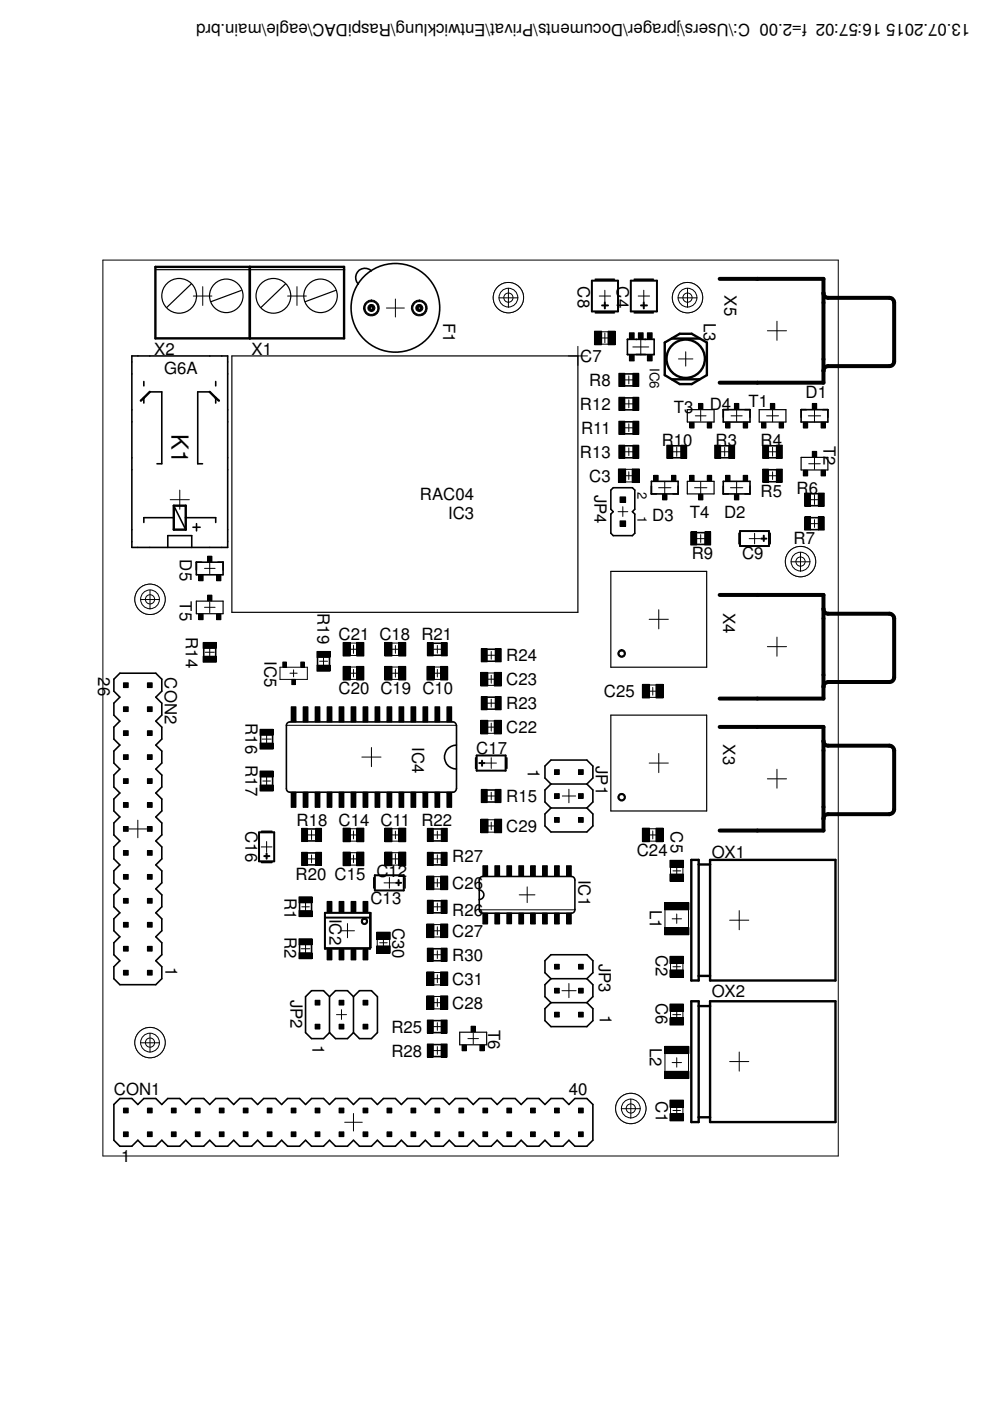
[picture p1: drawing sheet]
<svg xmlns="http://www.w3.org/2000/svg" width="210mm" height="297mm" viewBox="0 0 210 297" stroke-linecap="round" stroke-linejoin="round" font-family="sans-serif">
<defs><g id="words">
<text font-size="5" x="36.3" y="92" transform="rotate(90 36.3 92)">K1</text>
<g font-size="3.6">
<text x="205.7" y="5.2" transform="rotate(180 205.7 5.2)">13.07.2015 16:57:02 f=2.00 C:\Users\jprager\Documents\Privat\Entwicklung\RaspiDAC\eagle\main.brd</text>
<text x="122.5" y="60.7" transform="rotate(90 122.5 60.7)">C8</text>
<text x="130.8" y="60.7" transform="rotate(90 130.8 60.7)">C4</text>
<text x="153.6" y="62.6" transform="rotate(90 153.6 62.6)">X5</text>
<text x="94" y="68.5" transform="rotate(90 94 68.5)">F1</text>
<text x="149.2" y="68.5" transform="rotate(90 149.2 68.5)">L3</text>
<text x="32.7" y="75.2">X2</text>
<text x="53.4" y="75.2">X1</text>
<text x="123" y="76.7">C7</text>
<text x="34.8" y="79.3">G6A</text>
<text x="124.9" y="81.8">R8</text>
<text x="123" y="86.9">R12</text>
<text x="142.8" y="87.5">T3</text>
<text x="150.5" y="86.9">D4</text>
<text x="158.7" y="86.3">T1</text>
<text x="170.8" y="84.4">D1</text>
<text x="123.2" y="92">R11</text>
<text x="140.3" y="94.5">R10</text>
<text x="151.7" y="94.5">R3</text>
<text x="161.3" y="94.5">R4</text>
<text x="174.6" y="94.5" transform="rotate(90 174.6 94.5)">T2</text>
<text x="123" y="97.1">R13</text>
<text x="89" y="106">RAC04</text>
<text x="124.9" y="102.1">C3</text>
<text x="126" y="104.8" transform="rotate(90 126 104.8)">JP4</text>
<text x="161.3" y="105.3">R5</text>
<text x="168.9" y="104.7">R6</text>
<text x="95" y="110">IC3</text>
<text x="138.3" y="110.4">D3</text>
<text x="146.3" y="109.8">T4</text>
<text x="153.5" y="109.8">D2</text>
<text x="38.1" y="118.6" transform="rotate(90 38.1 118.6)">D5</text>
<text x="146.7" y="118.6">R9</text>
<text x="157.3" y="118.6">C9</text>
<text x="168.2" y="115.4">R7</text>
<text x="38.1" y="127.5" transform="rotate(90 38.1 127.5)">T5</text>
<text x="67.3" y="130" transform="rotate(90 67.3 130)">R19</text>
<text x="153.3" y="129.9" transform="rotate(90 153.3 129.9)">X4</text>
<text x="39.4" y="135.1" transform="rotate(90 39.4 135.1)">R14</text>
<text x="71.8" y="135.7">C21 C18 R21</text>
<text x="20.8" y="143.6" transform="rotate(90 20.8 143.6)">26</text>
<text x="35" y="143.6" transform="rotate(90 35 143.6)">CON2</text>
<text x="56.1" y="140.2" transform="rotate(90 56.1 140.2)">IC5</text>
<text x="107.3" y="140.2">R24</text>
<text x="71.8" y="147.2">C20 C19 C10</text>
<text x="107.3" y="145.3">C23</text>
<text x="128" y="147.8">C25</text>
<text x="52.1" y="153.3" transform="rotate(90 52.1 153.3)">R16 R17</text>
<text x="107.3" y="155.4">C22</text>
<text x="107.3" y="150.4">R23</text>
<text x="87.4" y="158.5" transform="rotate(90 87.4 158.5)">IC4</text>
<text x="101" y="159.9">C17</text>
<text x="153.3" y="157.8" transform="rotate(90 153.3 157.8)">X3</text>
<text x="111.9" y="163.1" transform="rotate(90 111.9 163.1)">1</text>
<text x="126.3" y="162.4" transform="rotate(90 126.3 162.4)">JP1</text>
<text x="107.3" y="170">R15</text>
<text x="52.1" y="176.2" transform="rotate(90 52.1 176.2)">C16</text>
<text x="62.9" y="175.1">R18 C14 C11 R22</text>
<text x="107.3" y="176.4">C29</text>
<text x="142.2" y="176.3" transform="rotate(90 142.2 176.3)">C5</text>
<text x="79.8" y="185.9">C12</text>
<text x="95.9" y="182.7">R27</text>
<text x="135" y="181.5">C24</text>
<text x="150.9" y="181.8">OX1</text>
<text x="60.3" y="190.4" transform="rotate(90 60.3 190.4)">R1</text>
<text x="62.7" y="186.5">R20 C15</text>
<text x="78.5" y="191.6">C13</text>
<text x="95.9" y="188.5">C26</text>
<text x="122.7" y="186.5" transform="rotate(90 122.7 186.5)">IC1</text>
<text x="69.9" y="194.8" transform="rotate(90 69.9 194.8)">IC2</text>
<text x="83.2" y="196.7" transform="rotate(90 83.2 196.7)">C30</text>
<text x="95.9" y="194.2">R26</text>
<text x="137.8" y="192.9" transform="rotate(90 137.8 192.9)">L1</text>
<text x="60.3" y="198.6" transform="rotate(90 60.3 198.6)">R2</text>
<text x="95.9" y="203.7">R30</text>
<text x="95.9" y="198.6">C27</text>
<text x="139" y="202.4" transform="rotate(90 139 202.4)">C2</text>
<text x="35.1" y="205" transform="rotate(90 35.1 205)">1</text>
<text x="95.9" y="208.8">C31</text>
<text x="127" y="204.3" transform="rotate(90 127 204.3)">JP3</text>
<text x="61.6" y="211.9" transform="rotate(90 61.6 211.9)">JP2</text>
<text x="95.9" y="213.9">C28</text>
<text x="127.2" y="215.1" transform="rotate(90 127.2 215.1)">1</text>
<text x="139" y="212.6" transform="rotate(90 139 212.6)">C6</text>
<text x="150.9" y="211.5">OX2</text>
<text x="66.2" y="221.5" transform="rotate(90 66.2 221.5)">1</text>
<text x="83" y="218.9">R25</text>
<text x="103.5" y="218.3" transform="rotate(90 103.5 218.3)">T6</text>
<text x="83" y="224">R28</text>
<text x="137.8" y="222.1" transform="rotate(90 137.8 222.1)">L2</text>
<text x="24.1" y="232.1">CON1</text>
<text x="120.6" y="232.1">40</text>
<text x="139" y="233.5" transform="rotate(90 139 233.5)">C1</text>
<text x="25.7" y="246.3">1</text>
</g>
<g font-size="2.8">
<text x="137.8" y="78" transform="rotate(90 137.8 78)">IC6</text>
<text x="135.1" y="104.4" transform="rotate(90 135.1 104.4)">2</text>
<text x="135.1" y="109.5" transform="rotate(90 135.1 109.5)">1</text>
</g>
</g></defs>
<g fill="none" stroke="#000" stroke-width=".34">
<path d="M78.8 57.4a1.98 1.98 0 0 0-2.8 0 1.98 1.98 0 0 0 0 2.8M126.2 59.2h4.1M134.5 59.2h4M28 75.5h20.3v40.6h-20.3zM126.2 66.3h4.1M132.5 79.3h1.7M133 72h5.7v3.2h-5.7zM134.5 66.3h4M30.5 80.9v.9M30.5 84.4v1.1M31.8 83.1h2.5v15.2h-1M44.5 83.1h-2.6v15.2h1"/>
<path d="M45.7 80.9v.9M45.7 84.4v1.1M132.5 86.9h1.7M132.5 94.5h1.7M132.5 97.1h1.7M132.5 89.4h1.7M132.5 92h1.7M132.5 84.4h1.7M132.5 81.8h1.7M142.7 94.5h1.6M142.7 97.1h1.6M152.8 94.5h1.6"/>
<path d="M152.8 97.1h1.6M153.3 86.9h5.7v2.6h-5.7zM163 94.5h1.6M163 97.1h1.6M163 99.6h1.6M169.9 86.9h5.6v2.6h-5.6zM35.6 116.1v-2.5h5.1v2.5M36.8 109.8h-6.3v1M36.8 107.2l2.6 5.1M39.4 109.8h6.3v1M40.9 111.8h1.5M41.6 119.2h5.7v2.7h-5.7z"/>
<path d="M41.7 111v1.6M129.5 103.9l.5-.5h4.1l.5 .5v4.1l-.5 .5 .5 .5v4.1l-.5 .5h-4.1l-.5-.5v-4.1l.5-.5-.5-.5zM138.1 102.1h5.7v2.6h-5.7zM147.8 112.9h1.6M147.8 115.4h1.6M153.3 102.1h5.7v2.6h-5.7zM156.7 113.1v2.2M163 102.1h1.6M163.3 113.1v2.2M171.8 109.8h1.7M171.8 104.7h1.7M171.8 107.2h1.7"/>
<path d="M171.8 112.3h1.7M43.2 137.5v1.6M45.7 137.5v1.6M67.3 139.4v1.6M69.9 139.4v1.6M91.9 138.9h1.6M91.9 136.4h1.6M103.3 137.7h1.7M25.4 142.7h7.6l1.3 1.3v2.5l-1.3 1.3 1.3 1.3v2.5l-1.3 1.3 1.3 1.3v2.5l-1.3 1.3 1.3 1.2v2.6l-1.3 1.3 1.3 1.2v2.6l-1.3 1.2 1.3 1.3v2.5l-1.3 1.3 1.3 1.3v2.5l-1.3 1.3 1.3 1.3v2.5l-1.3 1.3 1.3 1.2v2.6l-1.3 1.3 1.3 1.2v2.6l-1.3 1.2 1.3 1.3v2.5l-1.3 1.3 1.3 1.3v2.5l-1.3 1.3 1.3 1.3v2.5l-1.3 1.3h-7.6l-1.3-1.3v-2.5l1.3-1.3-1.3-1.3v-2.5l1.3-1.3-1.3-1.3v-2.5l1.3-1.3-1.3-1.2v-2.6l1.3-1.2-1.3-1.3v-2.6l1.3-1.2-1.3-1.3v-2.5l1.3-1.3-1.3-1.3v-2.5l1.3-1.3-1.3-1.3v-2.5l1.3-1.3-1.3-1.2v-2.6l1.3-1.2-1.3-1.3v-2.6l1.3-1.2-1.3-1.3v-2.5l1.3-1.3-1.3-1.3v-2.5l1.3-1.3-1.3-1.3v-2.5zM55.3 155.9v1.7M57.8 155.9v1.7M60.9 153.3l.6-.2h34.5a.8 .8 0 0 1 .8 .7v13.4a.8 .8 0 0 1-.8 .8h-34.5a.73 .73 0 0 1-.8-.8v-13.4z"/>
<path d="M96.8 158a2.54 2.54 0 0 0-2.6 2.5 2.54 2.54 0 0 0 2.6 2.6M103.3 150.4h1.7M103.3 147.8h1.7M103.3 140.2h1.7M55.3 164.8v1.6M55.4 176.3h2.3M57.8 164.8v1.6M65.2 175.8h1.7M65.2 178.3h1.7M91.9 175.8h1.6M91.9 178.3h1.6M100.9 160.7v2.2"/>
<path d="M103.3 167.5h1.7M103.3 170h1.7M107.5 160.7v2.2M116.8 166.2l-1.3-1.2v-2.6l1.3-1.3h7.6l1.3 1.3v2.6l-1.3 1.2M116.8 171.3l-1.3 1.3v2.5l1.3 1.3h7.6l1.3-1.3v-2.5l-1.3-1.3M116.8 166.2l-1.3 1.3v2.5l1.3 1.3M116.8 166.2h7.6M116.8 171.3h7.6M124.4 166.2l1.3 1.3v2.5l-1.3 1.3M55.4 182.9h2.3M63.5 191.4v1.7M65.2 183.4h1.7"/>
<path d="M65.2 180.8h1.7M66.1 191.4v1.7M79.3 186.1v2.2M85.9 186.1v2.2M91.9 183.4h1.6M91.9 180.8h1.6M91.9 191h1.6M91.9 193.5h1.6M101.6 188.7a1.02 1.02 0 0 1 1 1 1.02 1.02 0 0 1-1 1M101.8 186l.6-.2h18.7a.73 .73 0 0 1 .8 .8v6.3a.73 .73 0 0 1-.8 .7h-18.7a.73 .73 0 0 1-.8-.7v-6.3zM63.5 200.3v1.7M66.1 200.3v1.7"/>
<path d="M69.9 211.3l-1.3-1.3h-2.5l-1.3 1.3v7.6l1.3 1.3h2.5l1.3-1.3M69.9 218.9l1.2 1.3h2.6l1.2-1.3M69.9 211.3l1.2-1.3h2.6l1.2 1.3M69.9 211.3v7.6M74.9 211.3l1.3-1.3h2.6l1.2 1.3v7.6l-1.2 1.3h-2.6l-1.3-1.3M74.9 211.3v7.6M91.9 216.4h1.6M91.9 218.9h1.6M91.9 201.2h1.6M91.9 203.7h1.6M116.8 207.5l-1.3-1.3v-2.5l1.3-1.3h7.6l1.3 1.3v2.5l-1.3 1.3M116.8 212.6l-1.3 1.3v2.5l1.3 1.3h7.6l1.3-1.3v-2.5l-1.3-1.3"/>
<path d="M116.8 207.5l-1.3 1.3v2.5l1.3 1.3M116.8 212.6h7.6M116.8 207.5h7.6M124.4 207.5l1.3 1.3v2.5l-1.3 1.3M25.4 232.9h2.6l1.2 1.3 1.3-1.3h2.5l1.3 1.3 1.3-1.3h2.5l1.3 1.3 1.3-1.3h2.5l1.3 1.3 1.2-1.3h2.6l1.2 1.3 1.3-1.3h2.6l1.2 1.3 1.3-1.3h2.5l1.3 1.3 1.3-1.3h2.5l1.3 1.3 1.3-1.3h2.5l1.3 1.3 1.2-1.3h2.6l1.2 1.3 1.3-1.3h2.6l1.2 1.3 1.3-1.3h2.5l1.3 1.3 1.3-1.3h2.5l1.3 1.3 1.3-1.3h2.5l1.3 1.3 1.2-1.3h2.6l1.2 1.3 1.3-1.3h2.6l1.2 1.3 1.3-1.3h2.5l1.3 1.3 1.3-1.3h2.5l1.2 1.3 1.3-1.3h2.6l1.2 1.3 1.3-1.3h2.5l1.3 1.3v7.6l-1.3 1.2h-2.5l-1.3-1.2-1.2 1.2h-2.6l-1.3-1.2-1.2 1.2h-2.5l-1.3-1.2-1.3 1.2h-2.5l-1.3-1.2-1.2 1.2h-2.6l-1.3-1.2-1.2 1.2h-2.6l-1.2-1.2-1.3 1.2h-2.5l-1.3-1.2-1.3 1.2h-2.5l-1.3-1.2-1.3 1.2h-2.5l-1.3-1.2-1.2 1.2h-2.6l-1.3-1.2-1.2 1.2h-2.6l-1.2-1.2-1.3 1.2h-2.5l-1.3-1.2-1.3 1.2h-2.5l-1.3-1.2-1.3 1.2h-2.5l-1.3-1.2-1.2 1.2h-2.6l-1.3-1.2-1.2 1.2h-2.6l-1.2-1.2-1.3 1.2h-2.5l-1.3-1.2-1.3 1.2h-2.5l-1.3-1.2-1.3 1.2h-2.5l-1.3-1.2-1.2 1.2h-2.6l-1.3-1.2v-7.6zM91.9 221.5h1.6M91.9 224h1.6"/>
<circle cx="83.8" cy="65.3" r="9.4"/>
</g>
<g fill="none" stroke="#000" stroke-width=".21">
<path d="M21.8 55.1h155.9v190h-155.9zM41 62.8h3.9M43 60.8v4M61 62.8h4M63 60.8v4M77.4 64.4l.8-.7 .6-.1v.4a1.36 1.36 0 0 1 1.2 1.8 1.36 1.36 0 0 1-2.1 .6 1.36 1.36 0 0 1 0-2.2l.9-.2v-.4a1.69 1.69 0 0 1 1.6 2 1.69 1.69 0 0 1-2.3 1.3 1.69 1.69 0 0 1-.7-2.5zM78.1 64.9l.3-.3 .4-.1v.6a.25 .25 0 0 1 .2 .3 .25 .25 0 0 1-.4 .1 .25 .25 0 0 1 0-.4h.2v-.6a.76 .76 0 0 1 .7 .9 .76 .76 0 0 1-1 .6 .76 .76 0 0 1-.4-1.1zM81.9 65.3h3.8M83.8 63.4v3.8M87.9 64l.5-.3 .5-.1v.4a1.38 1.38 0 0 1 1.1 2 1.38 1.38 0 0 1-2.3 .2 1.38 1.38 0 0 1 .7-2.2h.5v-.4a1.69 1.69 0 0 1 1.6 2.2 1.69 1.69 0 0 1-2.5 .9 1.69 1.69 0 0 1-.1-2.7zM88.2 64.9l.3-.3 .4-.1v.6a.25 .25 0 0 1 .3 .3 .25 .25 0 0 1-.4 .1 .25 .25 0 0 1 0-.4h.1v-.6a.76 .76 0 0 1 .7 .9 .76 .76 0 0 1-1 .6 .76 .76 0 0 1-.4-1.1zM120.5 75.5h4.1"/>
<path d="M122.5 73.4v4.1M126 70.2h1.6v2.9h-1.6zM127.1 62.8h2.4M127.2 71.7h2.1M127.5 73h1.5M127.5 70.3h1.5M128.2 61.5v2.5M128.2 70.6v2.1M128.9 70.2h1.5v2.9h-1.5zM131.2 79.1h1.3v2.8h-1.3zM133.3 79.7v1.7M133.4 70.6h1.1v1.2h-1.1z"/>
<path d="M133.4 75.3h1.1v1.2h-1.1zM134.2 79.1h1.2v2.8h-1.2zM134.2 73.6h3.4M135.3 62.8h2.4M135.4 70.6h1v1.2h-1zM135.9 71.9v3.4M136.5 61.5v2.5M137.3 70.6h1v1.2h-1zM137.3 75.3h1v1.2h-1zM143.9 76.1h3M145.4 74.6v3M162.7 70.1h4.1"/>
<path d="M164.7 68.1v4.1M131.1 99.4h1.5v2.9h-1.5zM131.2 89.3h1.3v2.8h-1.3zM131.2 84.2h1.3v2.8h-1.3zM131.2 94.4h1.3v2.8h-1.3zM132.5 95.8h1.7M132.5 90.7h1.7M132.5 85.6h1.7M132.5 80.5h1.7M132.6 99.5h1.5M133.3 84.8v1.7M133.3 89.9v1.6"/>
<path d="M133.3 94.9v1.7M134 99.4h1.6v2.9h-1.6zM134.2 89.3h1.2v2.8h-1.2zM134.2 84.2h1.2v2.8h-1.2zM134.2 94.4h1.2v2.8h-1.2zM141.4 94.4h1.2v2.8h-1.2zM142.5 95.8h2M143.5 94.8v2M144.3 94.4h1.3v2.8h-1.3zM146.2 89.6h1v1.1h-1zM147.4 88.2h2.3M148.1 85.5h.9v1.2h-.9z"/>
<path d="M148.6 87v2.3M150 89.6h.9v1.1h-.9zM151.5 94.4h1.3v2.8h-1.3zM152.7 95.8h1.9M153.6 94.8v1.9M153.9 89.6h.9v1.1h-.9zM154.5 94.4h1.3v2.8h-1.3zM155 88.2h2.4M155.7 85.5h.9v1.2h-.9zM156.2 86.9v2.5M157.6 89.6h.9v1.1h-.9zM161.5 89.6h.9v1.1h-.9z"/>
<path d="M161.7 94.4h1.3v2.8h-1.3zM161.7 99.5h1.3v2.8h-1.3zM162.5 88.2h2.6M162.9 95.8h1.8M163.3 85.5h1v1.2h-1zM163.8 86.9v2.5M163.8 94.8v1.9M164.6 94.4h1.3v2.8h-1.3zM164.6 99.5h1.3v2.8h-1.3zM165.2 89.6h.9v1.1h-.9zM170.3 89.6h1v1.1h-1zM170.3 99.7h1v1.2h-1z"/>
<path d="M171.4 88.2h2.6M171.5 98.3h2.4M172.2 85.5h1v1.2h-1zM172.2 95.7h1v1.2h-1zM172.7 86.9v2.6M172.7 97.1v2.4M174.1 89.6h.9v1.1h-.9zM174.1 99.7h.9v1.2h-.9zM36.1 105.9h4M38.1 103.9v4.1M44 117.9h.9v1.2h-.9zM44.5 119.4v2.3"/>
<path d="M131 108.5h2.1M131.5 105.4h1.1v1.1h-1.1zM131.5 110.4h1.1v1.2h-1.1zM132.1 107.4v2.1M132.5 100.9h1.7M132.6 102.2h1.5M133.3 100v1.7M138.6 100.8h.9v1.2h-.9zM139.6 103.4h2.7M140.5 104.8h.9v1.2h-.9zM140.9 102.1v2.6M142.4 100.8h.9v1.2h-.9z"/>
<path d="M146.2 100.8h1v1.2h-1zM146.4 112.8h1.3v2.8h-1.3zM147.2 103.4h2.7M147.8 114.2h1.6M148.1 104.8h.9v1.2h-.9zM148.6 102.1v2.6M148.6 113.4v1.6M149.4 112.8h1.3v2.8h-1.3zM150 100.8h.9v1.2h-.9zM153.9 100.8h.9v1.2h-.9zM154.9 103.4h2.6M155.7 104.8h.9v1.2h-.9z"/>
<path d="M156.2 102.1v2.6M157.6 100.8h.9v1.2h-.9zM158.8 114.2h2.3M160 113.1v2.2M163 100.9h1.6M163.8 100v1.7M170.6 104.5h1.2v2.8h-1.2zM170.6 109.6h1.2v2.8h-1.2zM171.7 105.9h2M171.9 111h1.6M172.7 104.9v2.1M172.7 110.2v1.6"/>
<path d="M173.5 104.5h1.3v2.8h-1.3zM173.5 109.6h1.3v2.8h-1.3zM42.1 121.9h1v1.2h-1zM42.1 130.2h1v1.2h-1zM43.1 136.2h2.8v1.3h-2.8zM43.1 139.1h2.8v1.3h-2.8zM43.4 120.5h2.2M43.4 128.8h2.2M43.5 138.3h1.9M44 126.2h.9v1.2h-.9zM44.5 127.7v2.2M44.5 137.3v2"/>
<path d="M45.9 121.9h.9v1.2h-.9zM45.9 130.2h.9v1.2h-.9zM67.2 138.1h2.8v1.3h-2.8zM68.6 139.4v1.6M72.7 136.2h1.6v2.9h-1.6zM74.1 137.7h1.7M74.2 136.3h1.5M74.2 139h1.5M74.9 136.8v1.7M75.6 136.2h1.5v2.9h-1.5zM81.6 136.2h1.5v2.9h-1.5zM83 137.7h1.6"/>
<path d="M83.1 139h1.5M83.1 136.3h1.5M83.8 136.8v1.7M84.5 136.2h1.5v2.9h-1.5zM90.6 136.3h1.3v2.8h-1.3zM91.9 137.7h1.6M92.7 136.8v1.7M93.6 136.3h1.2v2.8h-1.2zM102 137.5h1.3v2.8h-1.3zM103.3 138.9h1.7M104.2 138.1v1.7M105 137.5h1.3v2.8h-1.3z"/>
<path d="M131.2 138.1l.6-.4v.3a.55 .55 0 0 1 .6 .7 .55 .55 0 0 1-.9 .3 .55 .55 0 0 1 0-.9l.3-.1v-.3a.82 .82 0 0 1 .8 1 .82 .82 0 0 1-1.1 .6 .82 .82 0 0 1-.3-1.2zM137.6 131.3h4.1M139.7 129.3v4M162.7 137.1h4.1M164.7 135.1v4M26.2 154.9h1v1h-1zM26.2 149.8h1v1.1h-1zM26.2 144.8h1v1h-1zM31.3 149.8h1v1.1h-1zM31.3 154.9h1v1h-1zM31.3 144.8h1v1h-1zM55.1 154.6h2.8v1.3h-2.8z"/>
<path d="M55.1 157.6h2.8v1.2h-2.8zM55.6 156.7h1.9M56.5 155.7v2M59.4 141.5h5.8v2.5h-5.8zM60 140.4h.7v1.1h-.7zM60.7 153.8h36.1M61.5 142.7h1.5M61.7 152.8h1.1v.3h-1.1zM61.7 149.8h1.1v3h-1.1zM61.9 144h.7v1.1h-.7zM62.2 142v1.5M63.8 140.4h.7v1.1h-.7z"/>
<path d="M64.3 152.8h1v.3h-1zM64.3 149.8h1v3h-1zM66.8 152.8h1v.3h-1zM66.8 149.8h1v3h-1zM67.2 141h2.8v1.3h-2.8zM67.7 140.2h1.7M69.4 152.8h1v.3h-1zM69.4 149.8h1v3h-1zM71.9 152.8h1v.3h-1zM71.9 149.8h1v3h-1zM72.7 141.3h1.6v2.9h-1.6zM74.1 142.7h1.6"/>
<path d="M74.2 141.4h1.5M74.2 144h1.5M74.4 152.8h1.1v.3h-1.1zM74.4 149.8h1.1v3h-1.1zM74.9 141.9v1.6M75.6 141.3h1.5v2.9h-1.5zM77 152.8h1v.3h-1zM77 149.8h1v3h-1zM78.8 158.5v4M79.5 152.8h1v.3h-1zM79.5 149.8h1v3h-1zM81.6 141.3h1.5v2.9h-1.5z"/>
<path d="M82.1 152.8h1v.3h-1zM82.1 149.8h1v3h-1zM83 142.7h1.7M83.1 141.4h1.5M83.1 144h1.5M83.8 141.9v1.7M84.5 141.3h1.5v2.9h-1.5zM84.6 152.8h1v.3h-1zM84.6 149.8h1v3h-1zM87.1 152.8h1.1v.3h-1.1zM87.1 149.8h1.1v3h-1.1zM89.7 152.8h1v.3h-1z"/>
<path d="M89.7 149.8h1v3h-1zM90.5 141.3h1.5v2.9h-1.5zM91.9 142.7h1.6M92 141.4h1.5M92 144h1.5M92.2 152.8h1v.3h-1zM92.2 149.8h1v3h-1zM92.7 141.9v1.6M93.4 141.3h1.5v2.9h-1.5zM94.8 152.8h1v.3h-1zM94.8 149.8h1v3h-1zM101.9 152.7h1.5v2.9h-1.5z"/>
<path d="M101.9 142.6h1.5v2.8h-1.5zM102 147.7h1.3v2.8h-1.3zM103.3 154.2h1.7M103.3 144h1.7M103.3 149.1h1.7M103.4 155.5h1.5M103.4 152.9h1.4M103.4 145.3h1.5M103.4 142.7h1.4M104.2 143.2v1.7M104.2 148.2v1.7M104.2 153.3v1.7"/>
<path d="M104.8 152.7h1.5v2.9h-1.5zM104.8 142.6h1.5v2.8h-1.5zM105 147.7h1.3v2.8h-1.3zM136.2 145.1h1.5v2.9h-1.5zM137.6 146.5h1.6M137.6 147.9h1.6M137.6 145.2h1.5M138.4 145.7v1.7M139.1 145.1h1.5v2.9h-1.5zM139.7 159.8v4M26.2 175.2h1v1.1h-1zM26.2 170.2h1v1h-1z"/>
<path d="M26.2 165.1h1v1h-1zM26.2 160h1v1h-1zM27.4 175.8h3.7M29.2 173.9v3.7M31.3 175.2h1v1.1h-1zM31.3 165.1h1v1h-1zM31.3 170.2h1v1h-1zM31.3 160h1v1h-1zM55.1 166.4h2.8v1.3h-2.8zM55.1 163.5h2.8v1.2h-2.8zM55.4 179.6h2.3M55.7 165.6h1.6"/>
<path d="M56.5 164.8v1.6M56.5 178.4v2.3M61.7 168h1.1v.2h-1.1zM61.7 168.2h1.1v3h-1.1zM63.9 175.6h1.3v2.8h-1.3zM64.3 168h1v.2h-1zM64.3 168.2h1v3h-1zM65.1 177h1.9M66.1 176.1v1.9M66.8 168h1v.2h-1zM66.8 168.2h1v3h-1zM66.9 175.6h1.3v2.8h-1.3z"/>
<path d="M69.4 168h1v.2h-1zM69.4 168.2h1v3h-1zM71.9 168h1v.2h-1zM71.9 168.2h1v3h-1zM72.7 175.6h1.6v2.9h-1.6zM74.1 177h1.7M74.2 175.7h1.5M74.2 178.3h1.5M74.4 168h1.1v.2h-1.1zM74.4 168.2h1.1v3h-1.1zM74.9 176.2v1.7M75.6 175.6h1.5v2.9h-1.5z"/>
<path d="M76.7 160.5h4.1M77 168h1v.2h-1zM77 168.2h1v3h-1zM79.5 168h1v.2h-1zM79.5 168.2h1v3h-1zM81.6 175.6h1.5v2.9h-1.5zM82.1 168h1v.2h-1zM82.1 168.2h1v3h-1zM83 177h1.6M83.1 178.3h1.5M83.1 175.7h1.5M83.8 176.2v1.6"/>
<path d="M84.5 175.6h1.5v2.9h-1.5zM84.6 168h1v.2h-1zM84.6 168.2h1v3h-1zM87.1 168h1.1v.2h-1.1zM87.1 168.2h1.1v3h-1.1zM89.7 168h1v.2h-1zM89.7 168.2h1v3h-1zM90.6 175.6h1.3v2.8h-1.3zM91.9 177h1.6M92.2 168h1v.2h-1zM92.2 168.2h1v3h-1zM92.7 176.2v1.6"/>
<path d="M93.6 175.6h1.2v2.8h-1.2zM94.8 168h1v.2h-1zM94.8 168.2h1v3h-1zM102 173.7h1.5v2.9h-1.5zM102 167.4h1.3v2.8h-1.3zM103 161.8h2.3M103.3 175.1h1.7M103.3 168.8h1.7M103.4 173.8h1.5M103.4 176.4h1.5M104.2 160.6v2.3M104.2 168v1.6"/>
<path d="M104.2 174.3v1.6M104.8 173.7h1.6v2.9h-1.6zM105 167.4h1.2v2.8h-1.2zM117.6 163.2h1v1h-1zM117.6 168.3h1v1h-1zM117.6 173.3h1v1.1h-1zM119.2 168.8h2.9M120.6 167.3v2.9M122.7 163.2h1v1h-1zM122.7 168.3h1v1h-1zM122.7 173.3h1v1.1h-1zM131.2 168.6l.6-.4v.3a.56 .56 0 0 1 .5 .8 .56 .56 0 0 1-.9 .1 .56 .56 0 0 1 .1-.9h.3v-.3a.8 .8 0 0 1 .8 1 .8 .8 0 0 1-1.1 .6 .8 .8 0 0 1-.3-1.2z"/>
<path d="M136.2 175.6h1.5v2.9h-1.5zM137.6 177h1.6M137.6 178.3h1.6M137.6 175.7h1.5M137.6 161.8h4.1M138.4 176.2v1.7M139.1 175.6h1.5v2.9h-1.5zM162.7 165.1h4.1M164.7 163.1v4M26.2 195.6h1v1h-1zM26.2 190.5h1v1h-1zM26.2 185.4h1v1h-1z"/>
<path d="M26.2 180.3h1v1h-1zM31.3 195.6h1v1h-1zM31.3 185.4h1v1h-1zM31.3 190.5h1v1h-1zM31.3 180.3h1v1h-1zM63.4 193.1h2.8v1.2h-2.8zM63.4 190.1h2.8v1.3h-2.8zM63.4 199h2.8v1.3h-2.8zM63.9 180.7h1.3v2.8h-1.3zM64 192.3h1.6M64.8 191.5v1.6M65.2 182.1h1.7"/>
<path d="M66.1 181.3v1.7M66.9 180.7h1.3v2.8h-1.3zM69.4 191.1h1v2.2h-1zM71.9 191.1h1v2.2h-1zM72.2 197.3h3M72.7 180.7h1.6v2.8h-1.6zM73.7 195.8v3M74.1 182.1h1.6M74.2 180.8h1.5M74.2 183.4h1.5M74.4 191.1h1.1v2.2h-1.1zM74.9 181.3v1.6"/>
<path d="M75.6 180.7h1.5v2.8h-1.5zM76.7 195l.6-.4v.3a.45 .45 0 0 1 .4 .5 .45 .45 0 0 1-.6 .4 .45 .45 0 0 1-.2-.7l.4-.2v-.3a.7 .7 0 0 1 .7 .9 .7 .7 0 0 1-1 .5 .7 .7 0 0 1-.3-1zM77 191.1h1v2.2h-1zM79.9 197.6h2.8v1.6h-2.8zM80 199.1v1.5M80.5 199.9h1.6M81.3 199.1v1.6M81.4 187.2h2.3M81.6 180.7h1.5v2.8h-1.5zM82.6 186v2.3M82.6 199.1v1.5M82.8 182.1h2.1"/>
<path d="M83.1 183.4h1.5M83.1 180.8h1.5M83.8 181v2.1M84.5 180.7h1.5v2.8h-1.5zM90.5 185.7h1.5v2.9h-1.5zM90.5 195.9h1.5v2.9h-1.5zM90.6 190.9h1.3v2.8h-1.3zM90.6 180.7h1.3v2.8h-1.3zM91.8 182.1h1.8M91.9 187.2h1.7M91.9 197.3h1.7M91.9 192.3h1.6"/>
<path d="M92 188.5h1.5M92 185.9h1.4M92 198.7h1.5M92 196h1.4M92.7 181.2v1.8M92.7 186.3v1.7M92.7 191.5v1.6M92.7 196.5v1.7M93.4 185.7h1.5v2.9h-1.5zM93.4 195.9h1.5v2.9h-1.5zM93.5 190.9h1.3v2.8h-1.3zM93.5 180.7h1.3v2.8h-1.3z"/>
<path d="M101.6 192.9h20.3M102.4 193.6h1v2.3h-1zM102.4 183.5h1v2.3h-1zM104.9 193.6h1v2.3h-1zM104.9 183.5h1v2.3h-1zM107.5 193.6h1v2.3h-1zM107.5 183.5h1v2.3h-1zM110 183.5h1v2.3h-1zM110 193.6h1v2.3h-1zM110.1 189.7h3.3M111.8 188v3.4M112.5 193.6h1v2.3h-1z"/>
<path d="M112.5 183.5h1v2.3h-1zM115 193.6h1v2.3h-1zM115 183.5h1v2.3h-1zM117.6 193.6h1v2.3h-1zM117.6 183.5h1v2.3h-1zM120.1 193.6h1v2.3h-1zM120.1 183.5h1v2.3h-1zM140.9 191.4h5.2v1.5h-5.2zM140.9 196.7h5.2v1.5h-5.2zM141 192.9v3.8M142 185.3h2.9v1.5h-2.9zM142 182.4h2.9v1.5h-2.9z"/>
<path d="M142.2 183.9v1.5M142.5 194.8h2M142.7 184.6h1.6M143.5 183.8v1.6M143.5 193.8v2M144.8 183.9v1.5M146 192.9v3.8M154.7 195.1h4.1M156.7 193.1v4M26.2 205.7h1v1h-1zM26.2 200.6h1v1.1h-1zM31.3 200.6h1v1.1h-1z"/>
<path d="M31.3 205.7h1v1h-1zM63.4 202h2.8v1.3h-2.8zM63.9 201.2h1.8M64.8 200.2v1.9M66.8 217.2h1v1h-1zM66.8 212.1h1v1h-1zM69.4 201.3h1v2.2h-1zM71.3 215.1h2.2M71.9 201.3h1v2.2h-1zM71.9 212.1h1v1h-1zM71.9 217.2h1v1h-1zM72.4 214.1v2"/>
<path d="M74.4 201.3h1.1v2.2h-1.1zM77 201.3h1v2.2h-1zM77 212.1h1v1h-1zM77 217.2h1v1h-1zM79.9 200.6h2.8v1.5h-2.8zM90.5 211.1h1.5v2.9h-1.5zM90.5 206.1h1.5v2.8h-1.5zM90.6 216.3h1.3v2.8h-1.3zM90.6 201h1.3v2.8h-1.3zM91.9 212.6h1.7M91.9 217.7h1.7M91.9 202.4h1.6"/>
<path d="M91.9 207.5h1.7M92 213.9h1.5M92 211.3h1.4M92 208.8h1.5M92 206.2h1.4M92.7 201.6v1.6M92.7 206.7v1.7M92.7 211.7v1.7M92.7 216.8v1.7M93.4 211.1h1.5v2.9h-1.5zM93.4 206.1h1.5v2.8h-1.5zM93.5 216.3h1.3v2.8h-1.3z"/>
<path d="M93.5 201h1.3v2.8h-1.3zM99.9 217.6h.9v1.2h-.9zM100.3 219.1v2.2M117.6 214.6h1v1h-1zM117.6 209.5h1v1.1h-1zM117.6 204.5h1v1h-1zM119.1 210h3M120.6 208.5v3M122.7 214.6h1v1h-1zM122.7 209.5h1v1.1h-1zM122.7 204.5h1v1h-1zM142 202.8h2.9v1.5h-2.9z"/>
<path d="M142 205.6h2.9v1.6h-2.9zM142 215.8h2.9v1.5h-2.9zM142 212.9h2.9v1.5h-2.9zM142.2 204.2v1.5M142.2 214.4v1.5M142.6 215.1h1.7M142.7 205h1.6M143.5 204.2v1.6M143.5 214.3v1.6M144.8 204.2v1.5M144.8 214.4v1.4M26.2 240h1v1h-1z"/>
<path d="M26.2 234.9h1v1.1h-1zM31.3 240h1v1h-1zM31.3 234.9h1v1.1h-1zM36.3 240h1.1v1h-1.1zM36.3 234.9h1.1v1.1h-1.1zM41.4 240h1v1h-1zM41.4 234.9h1v1.1h-1zM46.5 240h1v1h-1zM46.5 234.9h1v1.1h-1zM51.6 240h1v1h-1zM51.6 234.9h1v1.1h-1zM56.7 234.9h1v1.1h-1z"/>
<path d="M56.7 240h1v1h-1zM61.7 240h1.1v1h-1.1zM61.7 234.9h1.1v1.1h-1.1zM66.8 240h1v1h-1zM66.8 234.9h1v1.1h-1zM71.9 240h1v1h-1zM71.9 234.9h1v1.1h-1zM73.1 237.9h3.7M74.9 236.1v3.7M77 240h1v1h-1zM77 234.9h1v1.1h-1zM82.1 240h1v1h-1z"/>
<path d="M82.1 234.9h1v1.1h-1zM87.1 240h1.1v1h-1.1zM87.1 234.9h1.1v1.1h-1.1zM90.6 221.3h1.3v2.8h-1.3zM91.9 222.7h1.7M92.2 234.9h1v1.1h-1zM92.2 240h1v1h-1zM92.7 221.9v1.6M93.5 221.3h1.3v2.8h-1.3zM97.3 240h1v1h-1zM97.3 234.9h1v1.1h-1zM98 221.6h.9v1.2h-.9z"/>
<path d="M99.2 220.2h2.2M101.7 221.6h1v1.2h-1zM102.4 240h1v1h-1zM102.4 234.9h1v1.1h-1zM107.5 240h1v1h-1zM107.5 234.9h1v1.1h-1zM112.5 240h1v1h-1zM112.5 234.9h1v1.1h-1zM117.6 240h1v1h-1zM117.6 234.9h1v1.1h-1zM122.7 240h1v1h-1zM122.7 234.9h1v1.1h-1z"/>
<path d="M140.9 221.9h5.2v1.5h-5.2zM140.9 227.1h5.2v1.6h-5.2zM141 223.3v3.9M142 233.2h2.9v1.6h-2.9zM142 236.1h2.9v1.5h-2.9zM142.2 234.7v1.5M142.5 225.3h2M142.7 235.4h1.6M143.5 224.3v2M143.5 234.6v1.6M144.8 234.7v1.5M146 223.3v3.9"/>
<path d="M154.7 225.1h4.1M156.7 223v4.1"/>
<circle cx="31.8" cy="127.1" r="3.2"/>
</g>
<g fill="none" stroke="#000" stroke-width=".25">
<path d="M33.2 57.2h19.8M53.1 57.2h19.9M40.6 60.2l-5.2 5M49.2 75.5h73.3v54.3h-73.3zM51.2 61.6l-6.4 2.4M60.6 60.2l-5.3 5M71.1 61.6l-6.4 2.4M145.7 86.9h5.7v2.6h-5.7zM161 86.9h5.6v2.6h-5.6zM169.9 97h5.6v2.6h-5.6zM145.7 102.1h5.7v2.6h-5.7zM41.6 127.5h5.7v2.6h-5.7z"/>
<path d="M129.5 121.1h20.3v20.4h-20.3zM129.5 151.6h20.3v20.3h-20.3zM68.9 193.5h9.8v7.4h-9.8zM97.5 218.8h5.7v2.7h-5.7z"/>
<circle cx="38" cy="62.7" r="3.7"/>
<circle cx="48" cy="62.7" r="3.6"/>
<circle cx="58" cy="62.7" r="3.7"/>
<circle cx="68" cy="62.7" r="3.6"/>
</g>
<g fill="#000">
<path d="M77.4 64.4l.8-.7 .6-.1v.4a1.36 1.36 0 0 1 1.2 1.8 1.36 1.36 0 0 1-2.1 .6 1.36 1.36 0 0 1 0-2.2l.9-.2v-.4a1.69 1.69 0 0 1 1.6 2 1.69 1.69 0 0 1-2.3 1.3 1.69 1.69 0 0 1-.7-2.5z" fill-rule="evenodd"/>
<path d="M78.1 64.9l.3-.3 .4-.1v.6a.25 .25 0 0 1 .2 .3 .25 .25 0 0 1-.4 .1 .25 .25 0 0 1 0-.4h.2v-.6a.76 .76 0 0 1 .7 .9 .76 .76 0 0 1-1 .6 .76 .76 0 0 1-.4-1.1z" fill-rule="evenodd"/>
<path d="M88.2 64.9l.3-.3 .4-.1v.6a.25 .25 0 0 1 .3 .3 .25 .25 0 0 1-.4 .1 .25 .25 0 0 1 0-.4h.1v-.6a.76 .76 0 0 1 .7 .9 .76 .76 0 0 1-1 .6 .76 .76 0 0 1-.4-1.1z" fill-rule="evenodd"/>
<path d="M87.9 64l.5-.3 .5-.1v.4a1.38 1.38 0 0 1 1.1 2 1.38 1.38 0 0 1-2.3 .2 1.38 1.38 0 0 1 .7-2.2h.5v-.4a1.69 1.69 0 0 1 1.6 2.2 1.69 1.69 0 0 1-2.5 .9 1.69 1.69 0 0 1-.1-2.7z" fill-rule="evenodd"/>
<path d="M126 70.2h1.6v2.9h-1.6z" fill-rule="evenodd"/>
<path d="M128.9 70.2h1.5v2.9h-1.5z" fill-rule="evenodd"/>
<path d="M131.2 79.1h1.3v2.8h-1.3z" fill-rule="evenodd"/>
<path d="M133.4 70.6h1.1v1.2h-1.1z" fill-rule="evenodd"/>
<path d="M133.4 75.3h1.1v1.2h-1.1z" fill-rule="evenodd"/>
<path d="M134.2 79.1h1.2v2.8h-1.2z" fill-rule="evenodd"/>
<path d="M135.4 70.6h1v1.2h-1z" fill-rule="evenodd"/>
<path d="M137.3 70.6h1v1.2h-1z" fill-rule="evenodd"/>
<path d="M137.3 75.3h1v1.2h-1z" fill-rule="evenodd"/>
<path d="M131.2 89.3h1.3v2.8h-1.3z" fill-rule="evenodd"/>
<path d="M131.2 84.2h1.3v2.8h-1.3z" fill-rule="evenodd"/>
<path d="M131.2 94.4h1.3v2.8h-1.3z" fill-rule="evenodd"/>
<path d="M131.1 99.4h1.5v2.9h-1.5z" fill-rule="evenodd"/>
<path d="M134.2 89.3h1.2v2.8h-1.2z" fill-rule="evenodd"/>
<path d="M134.2 84.2h1.2v2.8h-1.2z" fill-rule="evenodd"/>
<path d="M134.2 94.4h1.2v2.8h-1.2z" fill-rule="evenodd"/>
<path d="M134 99.4h1.6v2.9h-1.6z" fill-rule="evenodd"/>
<path d="M141.4 94.4h1.2v2.8h-1.2z" fill-rule="evenodd"/>
<path d="M144.3 94.4h1.3v2.8h-1.3z" fill-rule="evenodd"/>
<path d="M146.2 89.6h1v1.1h-1z" fill-rule="evenodd"/>
<path d="M148.1 85.5h.9v1.2h-.9z" fill-rule="evenodd"/>
<path d="M150 89.6h.9v1.1h-.9z" fill-rule="evenodd"/>
<path d="M151.5 94.4h1.3v2.8h-1.3z" fill-rule="evenodd"/>
<path d="M153.9 89.6h.9v1.1h-.9z" fill-rule="evenodd"/>
<path d="M154.5 94.4h1.3v2.8h-1.3z" fill-rule="evenodd"/>
<path d="M155.7 85.5h.9v1.2h-.9z" fill-rule="evenodd"/>
<path d="M157.6 89.6h.9v1.1h-.9z" fill-rule="evenodd"/>
<path d="M161.5 89.6h.9v1.1h-.9z" fill-rule="evenodd"/>
<path d="M161.7 94.4h1.3v2.8h-1.3z" fill-rule="evenodd"/>
<path d="M161.7 99.5h1.3v2.8h-1.3z" fill-rule="evenodd"/>
<path d="M163.3 85.5h1v1.2h-1z" fill-rule="evenodd"/>
<path d="M164.6 94.4h1.3v2.8h-1.3z" fill-rule="evenodd"/>
<path d="M164.6 99.5h1.3v2.8h-1.3z" fill-rule="evenodd"/>
<path d="M165.2 89.6h.9v1.1h-.9z" fill-rule="evenodd"/>
<path d="M170.3 89.6h1v1.1h-1z" fill-rule="evenodd"/>
<path d="M170.3 99.7h1v1.2h-1z" fill-rule="evenodd"/>
<path d="M172.2 85.5h1v1.2h-1z" fill-rule="evenodd"/>
<path d="M172.2 95.7h1v1.2h-1z" fill-rule="evenodd"/>
<path d="M174.1 89.6h.9v1.1h-.9z" fill-rule="evenodd"/>
<path d="M174.1 99.7h.9v1.2h-.9z" fill-rule="evenodd"/>
<path d="M44 117.9h.9v1.2h-.9z" fill-rule="evenodd"/>
<path d="M131.5 105.4h1.1v1.1h-1.1z" fill-rule="evenodd"/>
<path d="M131.5 110.4h1.1v1.2h-1.1z" fill-rule="evenodd"/>
<path d="M138.6 100.8h.9v1.2h-.9z" fill-rule="evenodd"/>
<path d="M140.5 104.8h.9v1.2h-.9z" fill-rule="evenodd"/>
<path d="M142.4 100.8h.9v1.2h-.9z" fill-rule="evenodd"/>
<path d="M146.2 100.8h1v1.2h-1z" fill-rule="evenodd"/>
<path d="M146.4 112.8h1.3v2.8h-1.3z" fill-rule="evenodd"/>
<path d="M148.1 104.8h.9v1.2h-.9z" fill-rule="evenodd"/>
<path d="M149.4 112.8h1.3v2.8h-1.3z" fill-rule="evenodd"/>
<path d="M150 100.8h.9v1.2h-.9z" fill-rule="evenodd"/>
<path d="M153.9 100.8h.9v1.2h-.9z" fill-rule="evenodd"/>
<path d="M155.7 104.8h.9v1.2h-.9z" fill-rule="evenodd"/>
<path d="M157.6 100.8h.9v1.2h-.9z" fill-rule="evenodd"/>
<path d="M170.6 104.5h1.2v2.8h-1.2z" fill-rule="evenodd"/>
<path d="M170.6 109.6h1.2v2.8h-1.2z" fill-rule="evenodd"/>
<path d="M173.5 104.5h1.3v2.8h-1.3z" fill-rule="evenodd"/>
<path d="M173.5 109.6h1.3v2.8h-1.3z" fill-rule="evenodd"/>
<path d="M42.1 121.9h1v1.2h-1z" fill-rule="evenodd"/>
<path d="M42.1 130.2h1v1.2h-1z" fill-rule="evenodd"/>
<path d="M44 126.2h.9v1.2h-.9z" fill-rule="evenodd"/>
<path d="M43.1 136.2h2.8v1.3h-2.8z" fill-rule="evenodd"/>
<path d="M43.1 139.1h2.8v1.3h-2.8z" fill-rule="evenodd"/>
<path d="M45.9 121.9h.9v1.2h-.9z" fill-rule="evenodd"/>
<path d="M45.9 130.2h.9v1.2h-.9z" fill-rule="evenodd"/>
<path d="M67.2 138.1h2.8v1.3h-2.8z" fill-rule="evenodd"/>
<path d="M72.7 136.2h1.6v2.9h-1.6z" fill-rule="evenodd"/>
<path d="M75.6 136.2h1.5v2.9h-1.5z" fill-rule="evenodd"/>
<path d="M81.6 136.2h1.5v2.9h-1.5z" fill-rule="evenodd"/>
<path d="M84.5 136.2h1.5v2.9h-1.5z" fill-rule="evenodd"/>
<path d="M90.6 136.3h1.3v2.8h-1.3z" fill-rule="evenodd"/>
<path d="M93.6 136.3h1.2v2.8h-1.2z" fill-rule="evenodd"/>
<path d="M102 137.5h1.3v2.8h-1.3z" fill-rule="evenodd"/>
<path d="M105 137.5h1.3v2.8h-1.3z" fill-rule="evenodd"/>
<path d="M131.2 138.1l.6-.4v.3a.55 .55 0 0 1 .6 .7 .55 .55 0 0 1-.9 .3 .55 .55 0 0 1 0-.9l.3-.1v-.3a.82 .82 0 0 1 .8 1 .82 .82 0 0 1-1.1 .6 .82 .82 0 0 1-.3-1.2z" fill-rule="evenodd"/>
<path d="M26.2 154.9h1v1h-1z" fill-rule="evenodd"/>
<path d="M26.2 149.8h1v1.1h-1z" fill-rule="evenodd"/>
<path d="M26.2 144.8h1v1h-1z" fill-rule="evenodd"/>
<path d="M31.3 149.8h1v1.1h-1z" fill-rule="evenodd"/>
<path d="M31.3 154.9h1v1h-1z" fill-rule="evenodd"/>
<path d="M31.3 144.8h1v1h-1z" fill-rule="evenodd"/>
<path d="M55.1 154.6h2.8v1.3h-2.8z" fill-rule="evenodd"/>
<path d="M55.1 157.6h2.8v1.2h-2.8z" fill-rule="evenodd"/>
<path d="M60 140.4h.7v1.1h-.7z" fill-rule="evenodd"/>
<path d="M61.9 144h.7v1.1h-.7z" fill-rule="evenodd"/>
<path d="M61.7 152.8h1.1v.3h-1.1z" fill-rule="evenodd"/>
<path d="M61.7 149.8h1.1v3h-1.1z" fill-rule="evenodd"/>
<path d="M63.8 140.4h.7v1.1h-.7z" fill-rule="evenodd"/>
<path d="M64.3 152.8h1v.3h-1z" fill-rule="evenodd"/>
<path d="M64.3 149.8h1v3h-1z" fill-rule="evenodd"/>
<path d="M66.8 152.8h1v.3h-1z" fill-rule="evenodd"/>
<path d="M66.8 149.8h1v3h-1z" fill-rule="evenodd"/>
<path d="M67.2 141h2.8v1.3h-2.8z" fill-rule="evenodd"/>
<path d="M69.4 152.8h1v.3h-1z" fill-rule="evenodd"/>
<path d="M69.4 149.8h1v3h-1z" fill-rule="evenodd"/>
<path d="M71.9 152.8h1v.3h-1z" fill-rule="evenodd"/>
<path d="M71.9 149.8h1v3h-1z" fill-rule="evenodd"/>
<path d="M72.7 141.3h1.6v2.9h-1.6z" fill-rule="evenodd"/>
<path d="M74.4 152.8h1.1v.3h-1.1z" fill-rule="evenodd"/>
<path d="M74.4 149.8h1.1v3h-1.1z" fill-rule="evenodd"/>
<path d="M75.6 141.3h1.5v2.9h-1.5z" fill-rule="evenodd"/>
<path d="M77 152.8h1v.3h-1z" fill-rule="evenodd"/>
<path d="M77 149.8h1v3h-1z" fill-rule="evenodd"/>
<path d="M79.5 152.8h1v.3h-1z" fill-rule="evenodd"/>
<path d="M79.5 149.8h1v3h-1z" fill-rule="evenodd"/>
<path d="M82.1 152.8h1v.3h-1z" fill-rule="evenodd"/>
<path d="M82.1 149.8h1v3h-1z" fill-rule="evenodd"/>
<path d="M81.6 141.3h1.5v2.9h-1.5z" fill-rule="evenodd"/>
<path d="M84.6 152.8h1v.3h-1z" fill-rule="evenodd"/>
<path d="M84.6 149.8h1v3h-1z" fill-rule="evenodd"/>
<path d="M84.5 141.3h1.5v2.9h-1.5z" fill-rule="evenodd"/>
<path d="M87.1 152.8h1.1v.3h-1.1z" fill-rule="evenodd"/>
<path d="M87.1 149.8h1.1v3h-1.1z" fill-rule="evenodd"/>
<path d="M89.7 152.8h1v.3h-1z" fill-rule="evenodd"/>
<path d="M89.7 149.8h1v3h-1z" fill-rule="evenodd"/>
<path d="M90.5 141.3h1.5v2.9h-1.5z" fill-rule="evenodd"/>
<path d="M92.2 152.8h1v.3h-1z" fill-rule="evenodd"/>
<path d="M92.2 149.8h1v3h-1z" fill-rule="evenodd"/>
<path d="M93.4 141.3h1.5v2.9h-1.5z" fill-rule="evenodd"/>
<path d="M94.8 152.8h1v.3h-1z" fill-rule="evenodd"/>
<path d="M94.8 149.8h1v3h-1z" fill-rule="evenodd"/>
<path d="M102 147.7h1.3v2.8h-1.3z" fill-rule="evenodd"/>
<path d="M101.9 152.7h1.5v2.9h-1.5z" fill-rule="evenodd"/>
<path d="M101.9 142.6h1.5v2.8h-1.5z" fill-rule="evenodd"/>
<path d="M105 147.7h1.3v2.8h-1.3z" fill-rule="evenodd"/>
<path d="M104.8 152.7h1.5v2.9h-1.5z" fill-rule="evenodd"/>
<path d="M104.8 142.6h1.5v2.8h-1.5z" fill-rule="evenodd"/>
<path d="M136.2 145.1h1.5v2.9h-1.5z" fill-rule="evenodd"/>
<path d="M139.1 145.1h1.5v2.9h-1.5z" fill-rule="evenodd"/>
<path d="M26.2 175.2h1v1.1h-1z" fill-rule="evenodd"/>
<path d="M26.2 170.2h1v1h-1z" fill-rule="evenodd"/>
<path d="M26.2 165.1h1v1h-1z" fill-rule="evenodd"/>
<path d="M26.2 160h1v1h-1z" fill-rule="evenodd"/>
<path d="M31.3 175.2h1v1.1h-1z" fill-rule="evenodd"/>
<path d="M31.3 165.1h1v1h-1z" fill-rule="evenodd"/>
<path d="M31.3 170.2h1v1h-1z" fill-rule="evenodd"/>
<path d="M31.3 160h1v1h-1z" fill-rule="evenodd"/>
<path d="M55.1 166.4h2.8v1.3h-2.8z" fill-rule="evenodd"/>
<path d="M55.1 163.5h2.8v1.2h-2.8z" fill-rule="evenodd"/>
<path d="M61.7 168h1.1v.2h-1.1z" fill-rule="evenodd"/>
<path d="M61.7 168.2h1.1v3h-1.1z" fill-rule="evenodd"/>
<path d="M63.9 175.6h1.3v2.8h-1.3z" fill-rule="evenodd"/>
<path d="M64.3 168h1v.2h-1z" fill-rule="evenodd"/>
<path d="M64.3 168.2h1v3h-1z" fill-rule="evenodd"/>
<path d="M66.8 168h1v.2h-1z" fill-rule="evenodd"/>
<path d="M66.8 168.2h1v3h-1z" fill-rule="evenodd"/>
<path d="M66.9 175.6h1.3v2.8h-1.3z" fill-rule="evenodd"/>
<path d="M69.4 168h1v.2h-1z" fill-rule="evenodd"/>
<path d="M69.4 168.2h1v3h-1z" fill-rule="evenodd"/>
<path d="M71.9 168h1v.2h-1z" fill-rule="evenodd"/>
<path d="M71.9 168.2h1v3h-1z" fill-rule="evenodd"/>
<path d="M72.7 175.6h1.6v2.9h-1.6z" fill-rule="evenodd"/>
<path d="M74.4 168h1.1v.2h-1.1z" fill-rule="evenodd"/>
<path d="M74.4 168.2h1.1v3h-1.1z" fill-rule="evenodd"/>
<path d="M75.6 175.6h1.5v2.9h-1.5z" fill-rule="evenodd"/>
<path d="M77 168h1v.2h-1z" fill-rule="evenodd"/>
<path d="M77 168.2h1v3h-1z" fill-rule="evenodd"/>
<path d="M79.5 168h1v.2h-1z" fill-rule="evenodd"/>
<path d="M79.5 168.2h1v3h-1z" fill-rule="evenodd"/>
<path d="M82.1 168h1v.2h-1z" fill-rule="evenodd"/>
<path d="M82.1 168.2h1v3h-1z" fill-rule="evenodd"/>
<path d="M81.6 175.6h1.5v2.9h-1.5z" fill-rule="evenodd"/>
<path d="M84.6 168h1v.2h-1z" fill-rule="evenodd"/>
<path d="M84.6 168.2h1v3h-1z" fill-rule="evenodd"/>
<path d="M84.5 175.6h1.5v2.9h-1.5z" fill-rule="evenodd"/>
<path d="M87.1 168h1.1v.2h-1.1z" fill-rule="evenodd"/>
<path d="M87.1 168.2h1.1v3h-1.1z" fill-rule="evenodd"/>
<path d="M89.7 168h1v.2h-1z" fill-rule="evenodd"/>
<path d="M89.7 168.2h1v3h-1z" fill-rule="evenodd"/>
<path d="M90.6 175.6h1.3v2.8h-1.3z" fill-rule="evenodd"/>
<path d="M92.2 168h1v.2h-1z" fill-rule="evenodd"/>
<path d="M92.2 168.2h1v3h-1z" fill-rule="evenodd"/>
<path d="M93.6 175.6h1.2v2.8h-1.2z" fill-rule="evenodd"/>
<path d="M94.8 168h1v.2h-1z" fill-rule="evenodd"/>
<path d="M94.8 168.2h1v3h-1z" fill-rule="evenodd"/>
<path d="M102 167.4h1.3v2.8h-1.3z" fill-rule="evenodd"/>
<path d="M102 173.7h1.5v2.9h-1.5z" fill-rule="evenodd"/>
<path d="M105 167.4h1.2v2.8h-1.2z" fill-rule="evenodd"/>
<path d="M104.8 173.7h1.6v2.9h-1.6z" fill-rule="evenodd"/>
<path d="M117.6 163.2h1v1h-1z" fill-rule="evenodd"/>
<path d="M117.6 168.3h1v1h-1z" fill-rule="evenodd"/>
<path d="M117.6 173.3h1v1.1h-1z" fill-rule="evenodd"/>
<path d="M122.7 163.2h1v1h-1z" fill-rule="evenodd"/>
<path d="M122.7 168.3h1v1h-1z" fill-rule="evenodd"/>
<path d="M122.7 173.3h1v1.1h-1z" fill-rule="evenodd"/>
<path d="M131.2 168.6l.6-.4v.3a.56 .56 0 0 1 .5 .8 .56 .56 0 0 1-.9 .1 .56 .56 0 0 1 .1-.9h.3v-.3a.8 .8 0 0 1 .8 1 .8 .8 0 0 1-1.1 .6 .8 .8 0 0 1-.3-1.2z" fill-rule="evenodd"/>
<path d="M136.2 175.6h1.5v2.9h-1.5z" fill-rule="evenodd"/>
<path d="M139.1 175.6h1.5v2.9h-1.5z" fill-rule="evenodd"/>
<path d="M26.2 195.6h1v1h-1z" fill-rule="evenodd"/>
<path d="M26.2 190.5h1v1h-1z" fill-rule="evenodd"/>
<path d="M26.2 185.4h1v1h-1z" fill-rule="evenodd"/>
<path d="M26.2 180.3h1v1h-1z" fill-rule="evenodd"/>
<path d="M31.3 195.6h1v1h-1z" fill-rule="evenodd"/>
<path d="M31.3 185.4h1v1h-1z" fill-rule="evenodd"/>
<path d="M31.3 190.5h1v1h-1z" fill-rule="evenodd"/>
<path d="M31.3 180.3h1v1h-1z" fill-rule="evenodd"/>
<path d="M63.9 180.7h1.3v2.8h-1.3z" fill-rule="evenodd"/>
<path d="M63.4 193.1h2.8v1.2h-2.8z" fill-rule="evenodd"/>
<path d="M63.4 190.1h2.8v1.3h-2.8z" fill-rule="evenodd"/>
<path d="M63.4 199h2.8v1.3h-2.8z" fill-rule="evenodd"/>
<path d="M66.9 180.7h1.3v2.8h-1.3z" fill-rule="evenodd"/>
<path d="M69.4 191.1h1v2.2h-1z" fill-rule="evenodd"/>
<path d="M71.9 191.1h1v2.2h-1z" fill-rule="evenodd"/>
<path d="M72.7 180.7h1.6v2.8h-1.6z" fill-rule="evenodd"/>
<path d="M74.4 191.1h1.1v2.2h-1.1z" fill-rule="evenodd"/>
<path d="M75.6 180.7h1.5v2.8h-1.5z" fill-rule="evenodd"/>
<path d="M76.7 195l.6-.4v.3a.45 .45 0 0 1 .4 .5 .45 .45 0 0 1-.6 .4 .45 .45 0 0 1-.2-.7l.4-.2v-.3a.7 .7 0 0 1 .7 .9 .7 .7 0 0 1-1 .5 .7 .7 0 0 1-.3-1z" fill-rule="evenodd"/>
<path d="M77 191.1h1v2.2h-1z" fill-rule="evenodd"/>
<path d="M79.9 197.6h2.8v1.6h-2.8z" fill-rule="evenodd"/>
<path d="M81.6 180.7h1.5v2.8h-1.5z" fill-rule="evenodd"/>
<path d="M84.5 180.7h1.5v2.8h-1.5z" fill-rule="evenodd"/>
<path d="M90.6 190.9h1.3v2.8h-1.3z" fill-rule="evenodd"/>
<path d="M90.6 180.7h1.3v2.8h-1.3z" fill-rule="evenodd"/>
<path d="M90.5 185.7h1.5v2.9h-1.5z" fill-rule="evenodd"/>
<path d="M90.5 195.9h1.5v2.9h-1.5z" fill-rule="evenodd"/>
<path d="M93.5 190.9h1.3v2.8h-1.3z" fill-rule="evenodd"/>
<path d="M93.5 180.7h1.3v2.8h-1.3z" fill-rule="evenodd"/>
<path d="M93.4 185.7h1.5v2.9h-1.5z" fill-rule="evenodd"/>
<path d="M93.4 195.9h1.5v2.9h-1.5z" fill-rule="evenodd"/>
<path d="M102.4 193.6h1v2.3h-1z" fill-rule="evenodd"/>
<path d="M102.4 183.5h1v2.3h-1z" fill-rule="evenodd"/>
<path d="M104.9 193.6h1v2.3h-1z" fill-rule="evenodd"/>
<path d="M104.9 183.5h1v2.3h-1z" fill-rule="evenodd"/>
<path d="M107.5 193.6h1v2.3h-1z" fill-rule="evenodd"/>
<path d="M107.5 183.5h1v2.3h-1z" fill-rule="evenodd"/>
<path d="M110 183.5h1v2.3h-1z" fill-rule="evenodd"/>
<path d="M110 193.6h1v2.3h-1z" fill-rule="evenodd"/>
<path d="M112.5 193.6h1v2.3h-1z" fill-rule="evenodd"/>
<path d="M112.5 183.5h1v2.3h-1z" fill-rule="evenodd"/>
<path d="M115 193.6h1v2.3h-1z" fill-rule="evenodd"/>
<path d="M115 183.5h1v2.3h-1z" fill-rule="evenodd"/>
<path d="M117.6 193.6h1v2.3h-1z" fill-rule="evenodd"/>
<path d="M117.6 183.5h1v2.3h-1z" fill-rule="evenodd"/>
<path d="M120.1 193.6h1v2.3h-1z" fill-rule="evenodd"/>
<path d="M120.1 183.5h1v2.3h-1z" fill-rule="evenodd"/>
<path d="M142 185.3h2.9v1.5h-2.9z" fill-rule="evenodd"/>
<path d="M142 182.4h2.9v1.5h-2.9z" fill-rule="evenodd"/>
<path d="M140.9 191.4h5.2v1.5h-5.2z" fill-rule="evenodd"/>
<path d="M140.9 196.7h5.2v1.5h-5.2z" fill-rule="evenodd"/>
<path d="M26.2 205.7h1v1h-1z" fill-rule="evenodd"/>
<path d="M26.2 200.6h1v1.1h-1z" fill-rule="evenodd"/>
<path d="M31.3 200.6h1v1.1h-1z" fill-rule="evenodd"/>
<path d="M31.3 205.7h1v1h-1z" fill-rule="evenodd"/>
<path d="M63.4 202h2.8v1.3h-2.8z" fill-rule="evenodd"/>
<path d="M66.8 217.2h1v1h-1z" fill-rule="evenodd"/>
<path d="M66.8 212.1h1v1h-1z" fill-rule="evenodd"/>
<path d="M69.4 201.3h1v2.2h-1z" fill-rule="evenodd"/>
<path d="M71.9 201.3h1v2.2h-1z" fill-rule="evenodd"/>
<path d="M71.9 212.1h1v1h-1z" fill-rule="evenodd"/>
<path d="M71.9 217.2h1v1h-1z" fill-rule="evenodd"/>
<path d="M74.4 201.3h1.1v2.2h-1.1z" fill-rule="evenodd"/>
<path d="M77 201.3h1v2.2h-1z" fill-rule="evenodd"/>
<path d="M77 212.1h1v1h-1z" fill-rule="evenodd"/>
<path d="M77 217.2h1v1h-1z" fill-rule="evenodd"/>
<path d="M79.9 200.6h2.8v1.5h-2.8z" fill-rule="evenodd"/>
<path d="M90.6 216.3h1.3v2.8h-1.3z" fill-rule="evenodd"/>
<path d="M90.6 201h1.3v2.8h-1.3z" fill-rule="evenodd"/>
<path d="M90.5 211.1h1.5v2.9h-1.5z" fill-rule="evenodd"/>
<path d="M90.5 206.1h1.5v2.8h-1.5z" fill-rule="evenodd"/>
<path d="M93.5 216.3h1.3v2.8h-1.3z" fill-rule="evenodd"/>
<path d="M93.5 201h1.3v2.8h-1.3z" fill-rule="evenodd"/>
<path d="M93.4 211.1h1.5v2.9h-1.5z" fill-rule="evenodd"/>
<path d="M93.4 206.1h1.5v2.8h-1.5z" fill-rule="evenodd"/>
<path d="M99.9 217.6h.9v1.2h-.9z" fill-rule="evenodd"/>
<path d="M117.6 214.6h1v1h-1z" fill-rule="evenodd"/>
<path d="M117.6 209.5h1v1.1h-1z" fill-rule="evenodd"/>
<path d="M117.6 204.5h1v1h-1z" fill-rule="evenodd"/>
<path d="M122.7 214.6h1v1h-1z" fill-rule="evenodd"/>
<path d="M122.7 209.5h1v1.1h-1z" fill-rule="evenodd"/>
<path d="M122.7 204.5h1v1h-1z" fill-rule="evenodd"/>
<path d="M142 202.8h2.9v1.5h-2.9z" fill-rule="evenodd"/>
<path d="M142 205.6h2.9v1.6h-2.9z" fill-rule="evenodd"/>
<path d="M142 215.8h2.9v1.5h-2.9z" fill-rule="evenodd"/>
<path d="M142 212.9h2.9v1.5h-2.9z" fill-rule="evenodd"/>
<path d="M26.2 240h1v1h-1z" fill-rule="evenodd"/>
<path d="M26.2 234.9h1v1.1h-1z" fill-rule="evenodd"/>
<path d="M31.3 240h1v1h-1z" fill-rule="evenodd"/>
<path d="M31.3 234.9h1v1.1h-1z" fill-rule="evenodd"/>
<path d="M36.3 240h1.1v1h-1.1z" fill-rule="evenodd"/>
<path d="M36.3 234.9h1.1v1.1h-1.1z" fill-rule="evenodd"/>
<path d="M41.4 240h1v1h-1z" fill-rule="evenodd"/>
<path d="M41.4 234.9h1v1.1h-1z" fill-rule="evenodd"/>
<path d="M46.5 240h1v1h-1z" fill-rule="evenodd"/>
<path d="M46.5 234.9h1v1.1h-1z" fill-rule="evenodd"/>
<path d="M51.6 240h1v1h-1z" fill-rule="evenodd"/>
<path d="M51.6 234.9h1v1.1h-1z" fill-rule="evenodd"/>
<path d="M56.7 234.9h1v1.1h-1z" fill-rule="evenodd"/>
<path d="M56.7 240h1v1h-1z" fill-rule="evenodd"/>
<path d="M61.7 240h1.1v1h-1.1z" fill-rule="evenodd"/>
<path d="M61.7 234.9h1.1v1.1h-1.1z" fill-rule="evenodd"/>
<path d="M66.8 240h1v1h-1z" fill-rule="evenodd"/>
<path d="M66.8 234.9h1v1.1h-1z" fill-rule="evenodd"/>
<path d="M71.9 240h1v1h-1z" fill-rule="evenodd"/>
<path d="M71.9 234.9h1v1.1h-1z" fill-rule="evenodd"/>
<path d="M77 240h1v1h-1z" fill-rule="evenodd"/>
<path d="M77 234.9h1v1.1h-1z" fill-rule="evenodd"/>
<path d="M82.1 240h1v1h-1z" fill-rule="evenodd"/>
<path d="M82.1 234.9h1v1.1h-1z" fill-rule="evenodd"/>
<path d="M87.1 240h1.1v1h-1.1z" fill-rule="evenodd"/>
<path d="M87.1 234.9h1.1v1.1h-1.1z" fill-rule="evenodd"/>
<path d="M90.6 221.3h1.3v2.8h-1.3z" fill-rule="evenodd"/>
<path d="M92.2 234.9h1v1.1h-1z" fill-rule="evenodd"/>
<path d="M92.2 240h1v1h-1z" fill-rule="evenodd"/>
<path d="M93.5 221.3h1.3v2.8h-1.3z" fill-rule="evenodd"/>
<path d="M97.3 240h1v1h-1z" fill-rule="evenodd"/>
<path d="M97.3 234.9h1v1.1h-1z" fill-rule="evenodd"/>
<path d="M98 221.6h.9v1.2h-.9z" fill-rule="evenodd"/>
<path d="M101.7 221.6h1v1.2h-1z" fill-rule="evenodd"/>
<path d="M102.4 240h1v1h-1z" fill-rule="evenodd"/>
<path d="M102.4 234.9h1v1.1h-1z" fill-rule="evenodd"/>
<path d="M107.5 240h1v1h-1z" fill-rule="evenodd"/>
<path d="M107.5 234.9h1v1.1h-1z" fill-rule="evenodd"/>
<path d="M112.5 240h1v1h-1z" fill-rule="evenodd"/>
<path d="M112.5 234.9h1v1.1h-1z" fill-rule="evenodd"/>
<path d="M117.6 240h1v1h-1z" fill-rule="evenodd"/>
<path d="M117.6 234.9h1v1.1h-1z" fill-rule="evenodd"/>
<path d="M122.7 240h1v1h-1z" fill-rule="evenodd"/>
<path d="M122.7 234.9h1v1.1h-1z" fill-rule="evenodd"/>
<path d="M142 233.2h2.9v1.6h-2.9z" fill-rule="evenodd"/>
<path d="M142 236.1h2.9v1.5h-2.9z" fill-rule="evenodd"/>
<path d="M140.9 221.9h5.2v1.5h-5.2z" fill-rule="evenodd"/>
<path d="M140.9 227.1h5.2v1.6h-5.2z" fill-rule="evenodd"/>
</g>
<g fill="none" stroke="#000" stroke-width=".51">
<path d="M32.9 56.6h40.1v15.1h-40.1zM53 56.6v15.1M140.9 72.6l3.2-1.8h2.6l3.2 1.8v6.9l-3.2 1.9h-2.6l-3.2-1.9zM142.5 71.8h5.9M31.8 83.1l-1.9 1.8M44.5 83.1l1.9 1.8M142.5 80.4h5.9M36.8 107.2h2.6v5.1h-2.6zM146.6 182.3h1.5v25.6h-1.5zM148.1 183.3h2.5M150.6 182.3h26.5v25.6h-26.5zM146.6 212.3h1.5v25.6h-1.5z"/>
<path d="M148.1 206.9h2.5M148.1 213.3h2.5M150.6 212.3h26.5v25.6h-26.5zM148.1 236.9h2.5"/>
<circle cx="145.4" cy="76.1" r="4.1"/>
</g>
<path d="M152.6 59.1h22v22h-22M174.6 62.1a.97 .97 0 0 0 1 1h13a.97 .97 0 0 1 1 1.1v12.5a1 1 0 0 1-1 .9h-13a1 1 0 0 0-1 1M152.6 126.1h22v22h-22M174.6 129.1a.97 .97 0 0 0 1 1h13a1.06 1.06 0 0 1 1 1v12.5a1 1 0 0 1-1 1h-13a1 1 0 0 0-1 1M152.6 154.1h22v22h-22M174.6 157.1a.97 .97 0 0 0 1 1h13a1.06 1.06 0 0 1 1 1v12.5a1.06 1.06 0 0 1-1 1h-13a.92 .92 0 0 0-1 1" fill="none" stroke="#000" stroke-width=".85"/>
<g fill="none" stroke="#000" stroke-width=".42">
<path d="M125.5 59.5h5.5v6.5h-5.5zM133.7 59.5h5.6v6.5h-5.6zM127.6 64.8h1.3M128.2 64.1v1.3M135.9 64.8h1.3M136.5 64.1v1.3M156.9 112.6h6.1v3.2h-6.1zM161.4 114.2h1.1M161.9 113.6v1.1M54.9 176.5h3.2v6.1h-3.2zM101.1 160.2h6.1v3.2h-6.1zM101.6 161.8h1.2"/>
<path d="M102.2 161.3v1.1M56 181.5h1.1M56.5 181v1.1M68.9 193.5h9.6v7.7h-9.6zM68.9 194.6h9.6M79.5 185.6h6.1v3.2h-6.1zM84 187.2h1.1M84.5 186.6v1.1"/>
</g>
<circle cx="31.8" cy="127.1" r="3.2" fill="#fff"/>
<g fill="none" stroke="#000" stroke-width=".21">
<circle cx="169.7" cy="119.1" r="3.2"/>
<circle cx="31.8" cy="127.1" r="3.2"/>
</g>
<circle cx="169.7" cy="119.1" r="3.2" fill="#fff"/>
<g fill="none" stroke="#000" stroke-width=".21">
<circle cx="169.7" cy="119.1" r="3.2"/>
<circle cx="133.7" cy="235" r="3.2"/>
</g>
<circle cx="133.7" cy="235" r="3.2" fill="#fff"/>
<g fill="none" stroke="#000" stroke-width=".21">
<circle cx="31.8" cy="221.1" r="3.2"/>
<circle cx="133.7" cy="235" r="3.2"/>
</g>
<circle cx="31.8" cy="221.1" r="3.2" fill="#fff"/>
<g fill="none" stroke="#000" stroke-width=".21">
<circle cx="145.8" cy="63.1" r="3.2"/>
<circle cx="31.8" cy="221.1" r="3.2"/>
</g>
<circle cx="145.8" cy="63.1" r="3.2" fill="#fff"/>
<g fill="none" stroke="#000" stroke-width=".21">
<circle cx="107.8" cy="63.1" r="3.2"/>
<circle cx="145.8" cy="63.1" r="3.2"/>
</g>
<circle cx="107.8" cy="63.1" r="3.2" fill="#fff"/>
<g fill="none" stroke="#000" stroke-width=".21">
<path d="M105.8 63.1h4M107.8 61.1v4.1M143.7 63.1h4.1M145.8 61.1v4.1M167.7 119.1h4.1M169.7 117.1v4M29.8 127.1h4M31.8 125.1v4M31.8 219.1v4M29.8 221.1h4M131.7 235.1h4.1M133.7 233v4.1"/>
<circle cx="107.8" cy="63.1" r="3.2"/>
<circle cx="107.8" cy="63.1" r="1.99"/>
<circle cx="107.8" cy="63.1" r=".98"/>
<circle cx="145.8" cy="63.1" r="1.99"/>
<circle cx="145.8" cy="63.1" r=".98"/>
<circle cx="169.7" cy="119.1" r="1.99"/>
<circle cx="169.7" cy="119.1" r=".98"/>
<circle cx="31.8" cy="127.1" r="1.99"/>
<circle cx="31.8" cy="127.1" r=".98"/>
<circle cx="31.8" cy="221.1" r="1.99"/>
<circle cx="31.8" cy="221.1" r=".98"/>
<circle cx="133.7" cy="235" r="1.99"/>
<circle cx="133.7" cy="235" r=".98"/>
</g>
<use href="#words"/>
</svg>
